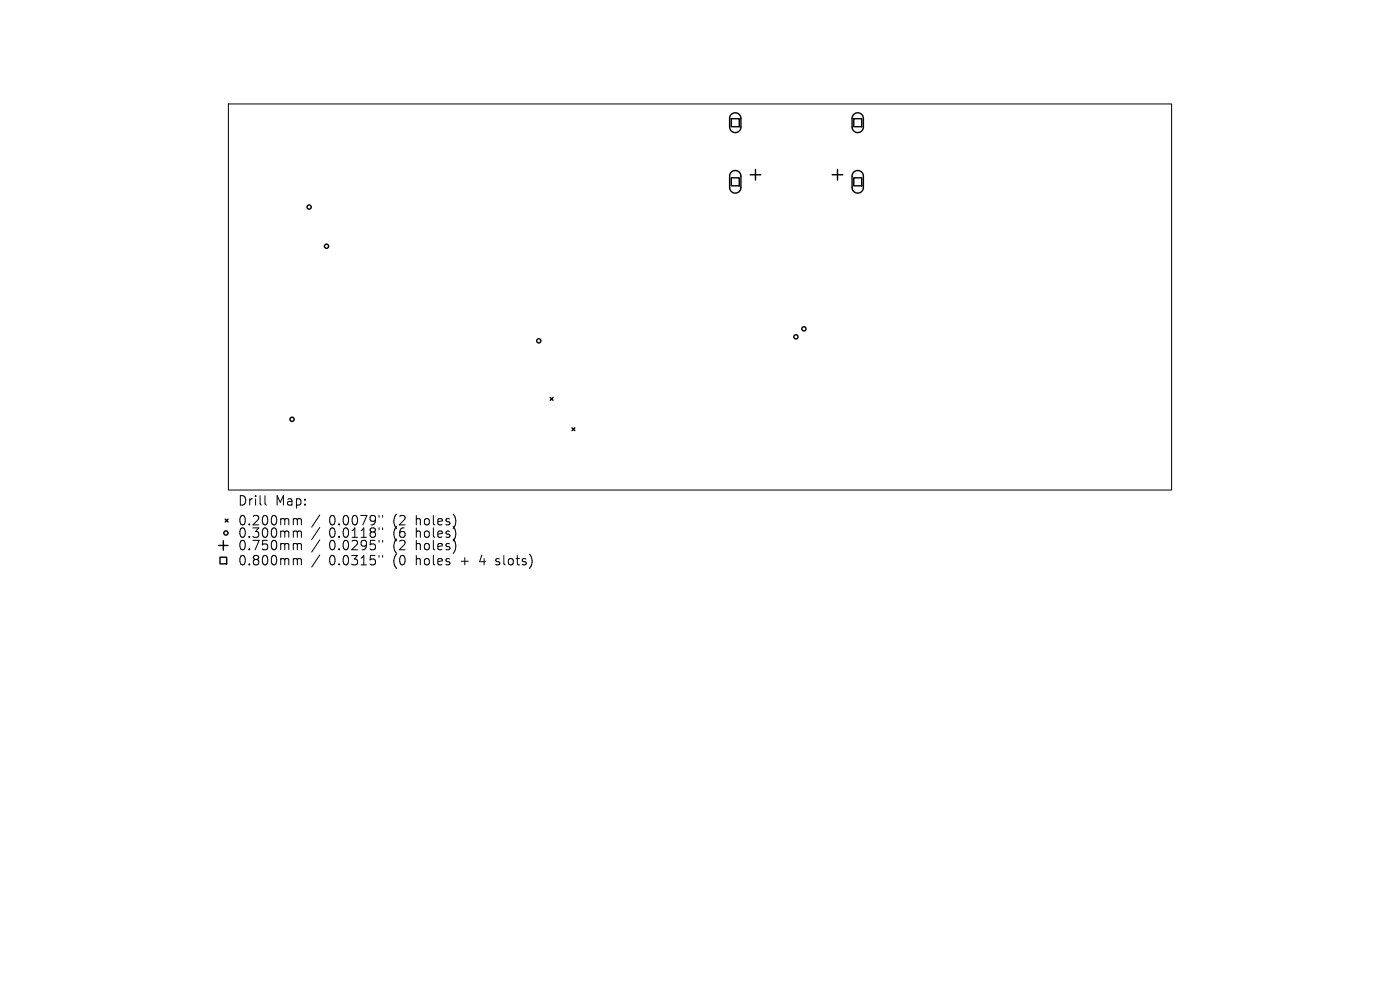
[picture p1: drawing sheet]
<svg xmlns="http://www.w3.org/2000/svg" width="297mm" height="210mm" viewBox="0 0 297 210" stroke-linecap="round" stroke-linejoin="round" font-family="sans-serif">
<defs><g id="words">
<g font-size="2.8">
<text x="50.4" y="107.5">Drill</text>
<text x="58.4" y="107.5">Map:</text>
<text x="50.4" y="111.7">0.200mm</text>
<text x="69.8" y="111.7">0.0079&quot;</text>
<text x="83.5" y="111.7">(2</text>
<text x="88.5" y="111.7">holes)</text>
<text x="50.4" y="114.4">0.300mm</text>
<text x="50.4" y="117">0.750mm</text>
<text x="69.8" y="114.4">0.0118&quot;</text>
<text x="69.8" y="117">0.0295&quot;</text>
<text x="83.5" y="114.4">(6</text>
<text x="83.5" y="117">(2</text>
<text x="88.5" y="114.4">holes)</text>
<text x="88.5" y="117">holes)</text>
<text x="50.4" y="120.2">0.800mm</text>
<text x="69.8" y="120.2">0.0315&quot;</text>
<text x="83.5" y="120.2">(0</text>
<text x="88.5" y="120.2">holes</text>
<text x="98.2" y="120.2">+</text>
<text x="102.4" y="120.2">4</text>
<text x="106.1" y="120.2">slots)</text>
</g>
</g></defs>
<g fill="none" stroke="#000" stroke-width=".21">
<path d="M48.5 22.1h200.1v81.9h-200.1zM56.2 105.1v1.8l.3 .2M62.5 110h.3l.3 .3M62.5 112.6l.5 .1 .1 .2M62.5 115.3l.5 .1 .1 .2M62.5 118.5h.3l.3 .3M63.1 110.3l.3-.3 .4 .1 .1 1.2M63.1 110.3v1M63.1 112.9v1.1M63.1 115.6v1M63.1 118.8v1M63.1 112.9l.3-.3 .4 .1 .1 1.3"/>
<path d="M63.1 115.6l.3-.3 .4 .1 .1 1.2M63.1 118.8l.3-.3 .4 .1 .1 1.2M67.8 109.2l-1.7 2.6M67.8 111.9l-1.7 2.6M67.8 114.5l-1.7 2.6M67.8 117.7l-1.7 2.6M80.4 109.3v.4M80.4 112v.4M80.4 114.6v.4M80.4 117.8v.4M81.2 109.3v.4M81.2 112v.4"/>
<path d="M81.2 114.6v.4M81.2 117.8v.4M105.2 119.7l.2 .1M105.3 118.6v.5"/>
</g>
<g fill="none" stroke="#000" stroke-width=".3">
<path d="M155.1 25.2h1.7v1.7h-1.7zM155.1 24.3a1.2 1.2 0 0 1 1.3-.3 1.2 1.2 0 0 1 .8 1.1v1.8a1.2 1.2 0 0 1-1.2 1.2 1.2 1.2 0 0 1-1.2-1.2v-2zM155.1 37.7h1.7v1.7h-1.7zM155.1 36.5a1.2 1.2 0 0 1 1.3-.2 1.2 1.2 0 0 1 .8 1.1v2.4a1.2 1.2 0 0 1-1.2 1.2 1.2 1.2 0 0 1-1.2-1.2v-2.5zM159.1 37.1h2.3M160.3 35.9v2.3M176.5 37.1h2.3M177.7 35.9v2.3M181.1 25.2h1.7v1.7h-1.7zM181.1 37.7h1.7v1.7h-1.7zM181.1 24.3a1.2 1.2 0 0 1 1.3-.3 1.2 1.2 0 0 1 .8 1.1v1.8a1.2 1.2 0 0 1-1.2 1.2 1.2 1.2 0 0 1-1.2-1.2v-2zM181.1 36.5a1.2 1.2 0 0 1 1.3-.2 1.2 1.2 0 0 1 .8 1.1v2.4a1.2 1.2 0 0 1-1.2 1.2 1.2 1.2 0 0 1-1.2-1.2v-2.5z"/>
<path d="M116.7 84.3l.6 .6M117.3 84.3l-.6 .6M121.4 90.8l.6 .6M122 90.8l-.6 .6M46.4 115.7h2M46.7 118.2h1.4v1.4h-1.4zM47.4 114.7v2M47.8 110.1l.6 .6M48.4 110.1l-.6 .6"/>
<circle cx="65.6" cy="43.9" r=".45"/>
<circle cx="69.3" cy="52.2" r=".45"/>
<circle cx="114.3" cy="72.3" r=".45"/>
<circle cx="168.9" cy="71.4" r=".45"/>
<circle cx="170.6" cy="69.8" r=".45"/>
<circle cx="62" cy="89" r=".45"/>
<circle cx="47.9" cy="113.1" r=".45"/>
</g>
<use href="#words"/>
</svg>
